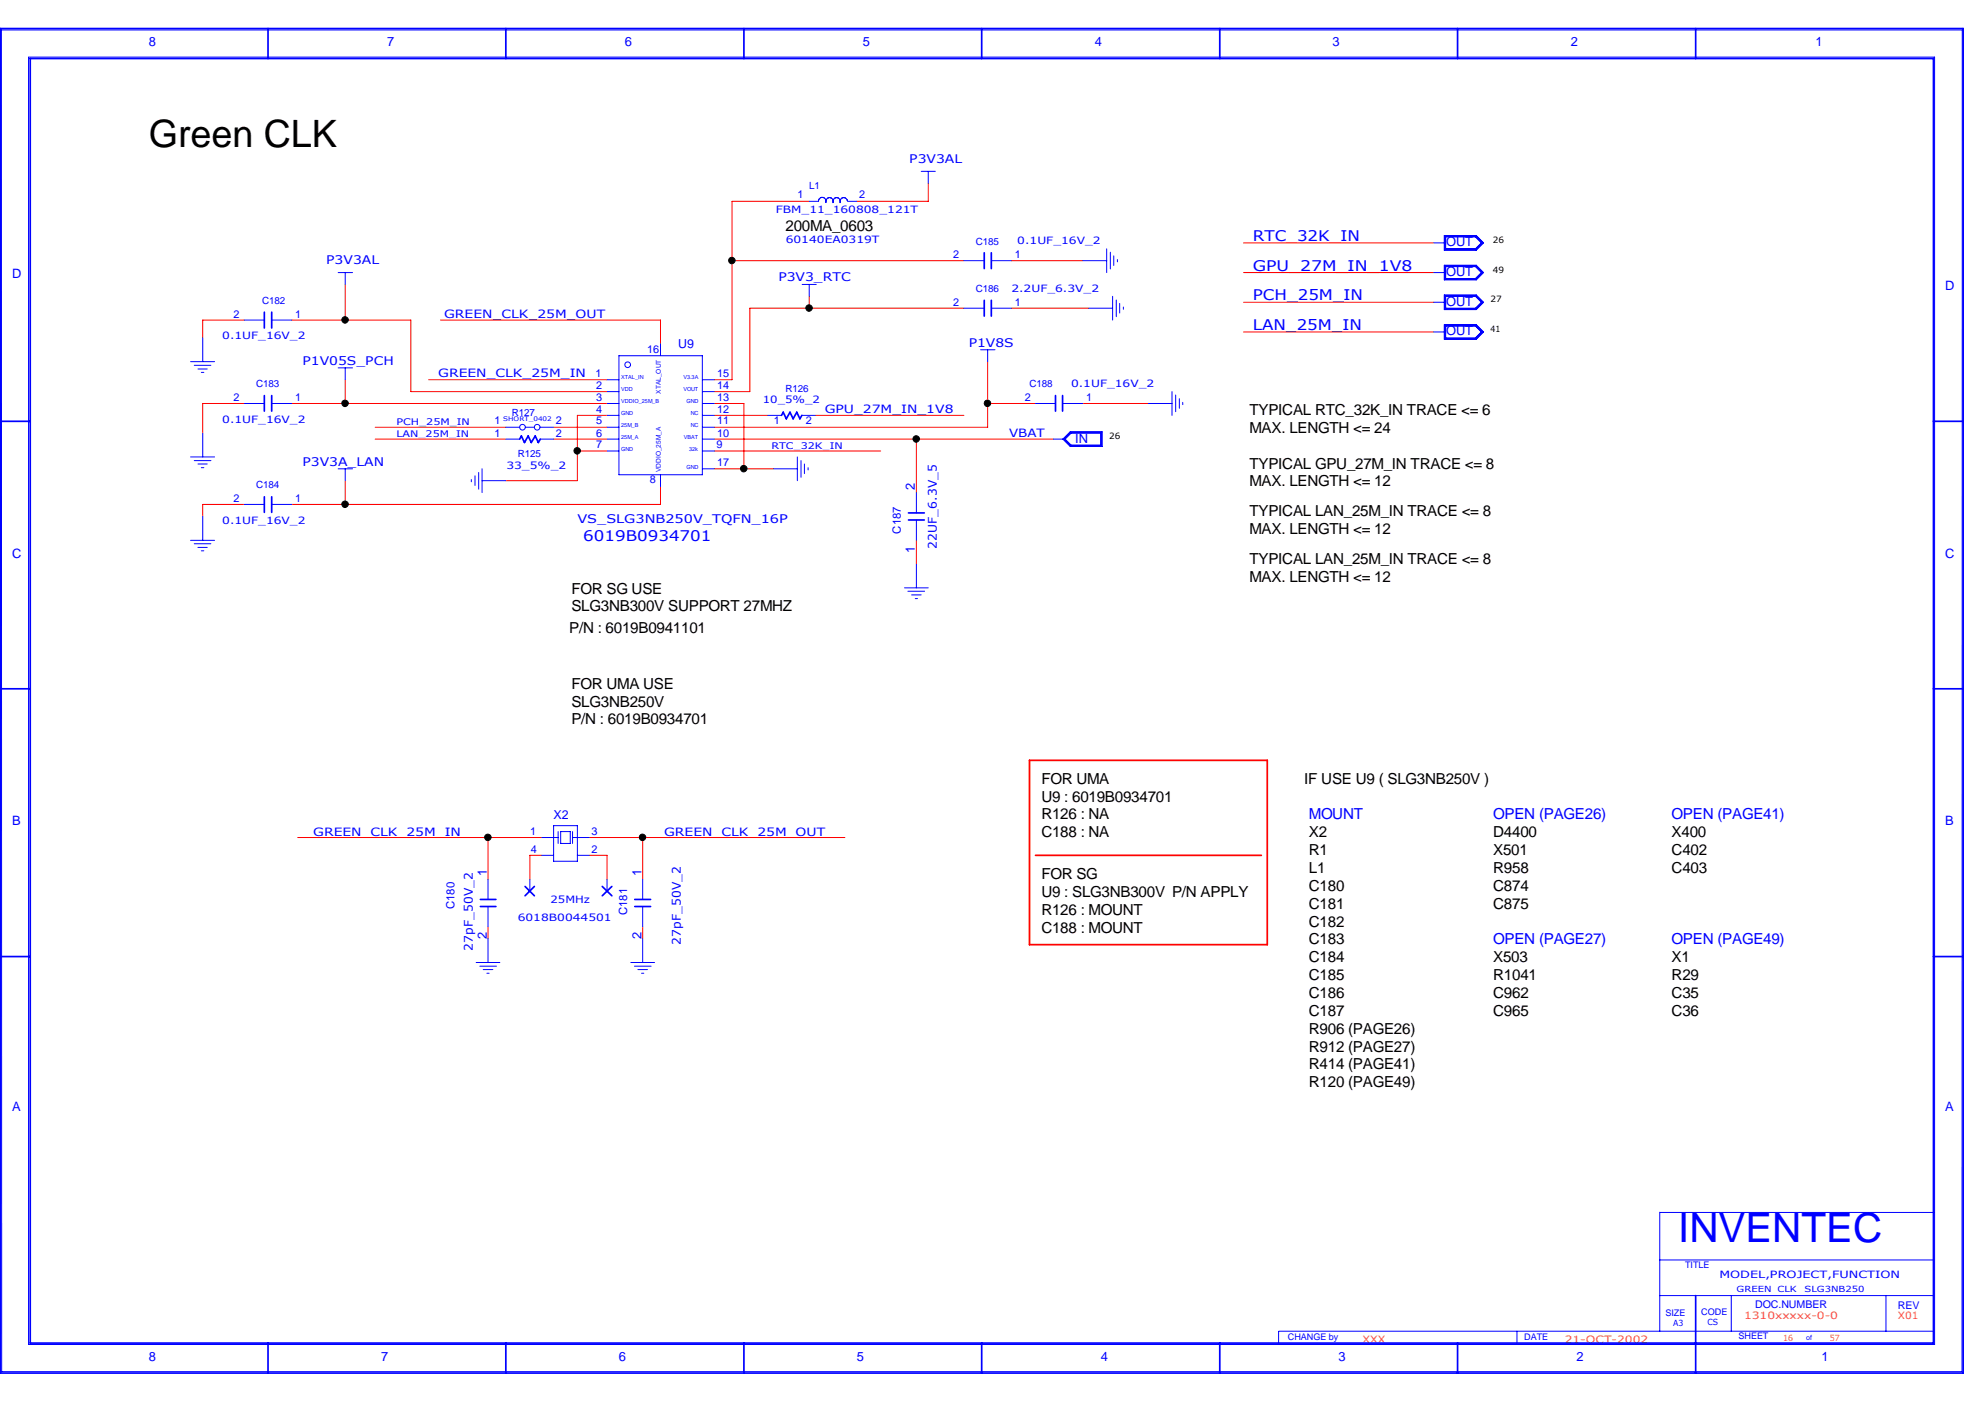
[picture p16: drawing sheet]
<svg xmlns="http://www.w3.org/2000/svg" width="297mm" height="210mm" viewBox="0 0 297 210" stroke-linecap="round" stroke-linejoin="round" font-family="sans-serif">
<defs><g id="words">
<text font-size="6.1" fill="#00f" x="251.2" y="186">INVENTEC</text>
<text font-size="5.6" x="22.3" y="22.1">Green CLK</text>
<g font-size="2.3">
<text x="117.6" y="34.5">200MA_0603</text>
<text x="187.1" y="62.1">TYPICAL RTC_32K_IN TRACE &lt;= 6</text>
<text x="187.1" y="64.8">MAX. LENGTH &lt;= 24</text>
<text x="187.1" y="70.1">TYPICAL GPU_27M_IN TRACE &lt;= 8</text>
<text x="187.1" y="77.3">TYPICAL LAN_25M_IN TRACE &lt;= 8</text>
<text x="187.1" y="72.8">MAX. LENGTH &lt;= 12</text>
<text x="187.1" y="80">MAX. LENGTH &lt;= 12</text>
<text x="85.6" y="88.9">FOR SG USE</text>
<text x="187.1" y="87.1">MAX. LENGTH &lt;= 12</text>
<text x="187.1" y="84.4">TYPICAL LAN_25M_IN TRACE &lt;= 8</text>
<text x="85.2" y="94.7">P/N : 6019B0941101</text>
<text x="85.6" y="91.5">SLG3NB300V SUPPORT 27MHZ</text>
<text x="85.6" y="105.8">SLG3NB250V</text>
<text x="85.6" y="103.1">FOR UMA USE</text>
<text x="85.6" y="108.5">P/N : 6019B0934701</text>
<text x="155.9" y="117.3">FOR UMA</text>
<text x="195.3" y="117.3">IF USE U9 ( SLG3NB250V )</text>
<text x="155.9" y="125.3">C188 : NA</text>
<text x="155.9" y="120">U9 : 6019B0934701</text>
<text x="155.9" y="122.7">R126 : NA</text>
<text x="196" y="125.3">X2</text>
<text x="223.6" y="125.3">D4400</text>
<text x="250.3" y="125.3">X400</text>
<text x="155.9" y="131.6">FOR SG</text>
<text x="196" y="128">R1</text>
<text x="196" y="130.7">L1</text>
<text x="223.6" y="130.7">R958</text>
<text x="223.6" y="128">X501</text>
<text x="250.3" y="130.7">C403</text>
<text x="250.3" y="128">C402</text>
<text x="155.9" y="134.3">U9 : SLG3NB300V P/N APPLY</text>
<text x="155.9" y="136.9">R126 : MOUNT</text>
<text x="196" y="136.1">C181</text>
<text x="196" y="133.4">C180</text>
<text x="223.6" y="136.1">C875</text>
<text x="223.6" y="133.4">C874</text>
<text x="155.9" y="139.6">C188 : MOUNT</text>
<text x="196" y="141.4">C183</text>
<text x="196" y="138.7">C182</text>
<text x="196" y="146.7">C185</text>
<text x="196" y="144.1">C184</text>
<text x="196" y="149.4">C186</text>
<text x="223.6" y="146.7">R1041</text>
<text x="223.6" y="149.4">C962</text>
<text x="223.6" y="144.1">X503</text>
<text x="250.3" y="146.7">R29</text>
<text x="250.3" y="144.1">X1</text>
<text x="250.3" y="149.4">C35</text>
<text x="196" y="152.1">C187</text>
<text x="196" y="154.8">R906 (PAGE26)</text>
<text x="223.6" y="152.1">C965</text>
<text x="250.3" y="152.1">C36</text>
<text x="196" y="160.1">R414 (PAGE41)</text>
<text x="196" y="157.4">R912 (PAGE27)</text>
<text x="196" y="162.8">R120 (PAGE49)</text>
</g>
<g font-size="2.3" fill="#00f">
<text x="196" y="122.7">MOUNT</text>
<text x="223.6" y="122.7">OPEN (PAGE26)</text>
<text x="250.3" y="122.7">OPEN (PAGE41)</text>
<text x="223.6" y="141.4">OPEN (PAGE27)</text>
<text x="250.3" y="141.4">OPEN (PAGE49)</text>
</g>
<g font-size="2.2" fill="#00f">
<text x="187.6" y="36">RTC_32K_IN</text>
<text x="187.6" y="40.5">GPU_27M_IN_1V8</text>
<text x="187.6" y="45">PCH_25M_IN</text>
<text x="187.6" y="49.4">LAN_25M_IN</text>
<text x="87.3" y="80.9">6019B0934701</text>
</g>
<g font-size="1.9" fill="#00f">
<text x="22.3" y="6.9">8</text>
<text x="58" y="6.9">7</text>
<text x="93.6" y="6.9">6</text>
<text x="129.2" y="6.9">5</text>
<text x="163.9" y="6.9">4</text>
<text x="199.5" y="6.9">3</text>
<text x="235.2" y="6.9">2</text>
<text x="271.8" y="6.9">1</text>
<text x="1.8" y="41.7">D</text>
<text x="216.5" y="36.8">OUT</text>
<text x="216.5" y="41.3">OUT</text>
<text x="216.5" y="45.8">OUT</text>
<text x="291.2" y="43.4">D</text>
<text x="101.6" y="52.1">U9</text>
<text x="216.5" y="50.2">OUT</text>
<text x="161" y="66.3">IN</text>
<text x="137" y="73.4" transform="rotate(-90 137 73.4)">2</text>
<text x="1.8" y="83.5">C</text>
<text x="137" y="82.8" transform="rotate(-90 137 82.8)">1</text>
<text x="291.2" y="83.5">C</text>
<text x="1.8" y="123.6">B</text>
<text x="82.9" y="122.7">X2</text>
<text x="291.2" y="123.6">B</text>
<text x="72.9" y="131.1" transform="rotate(-90 72.9 131.1)">1</text>
<text x="96.1" y="131.1" transform="rotate(-90 96.1 131.1)">1</text>
<text x="72.9" y="140.5" transform="rotate(-90 72.9 140.5)">2</text>
<text x="96.1" y="140.5" transform="rotate(-90 96.1 140.5)">2</text>
<text x="1.8" y="166.3">A</text>
<text x="291.2" y="166.3">A</text>
<text x="22.3" y="203.7">8</text>
<text x="57.1" y="203.7">7</text>
<text x="92.7" y="203.7">6</text>
<text x="128.3" y="203.7">5</text>
<text x="164.8" y="203.7">4</text>
<text x="200.4" y="203.7">3</text>
<text x="236" y="203.7">2</text>
<text x="272.7" y="203.7">1</text>
</g>
<g font-size="1.8" fill="#00f">
<text x="136.1" y="24.3">P3V3AL</text>
<text x="48.8" y="39.5">P3V3AL</text>
<text x="116.5" y="42.1">P3V3_RTC</text>
<text x="145" y="51.9">P1V8S</text>
<text x="45.3" y="54.6">P1V05S_PCH</text>
<text x="45.3" y="69.7">P3V3A_LAN</text>
<text x="86.4" y="78.3">VS_SLG3NB250V_TQFN_16P</text>
<text x="140.2" y="82.1" transform="rotate(-90 140.2 82.1)">22UF_6.3V_5</text>
<text x="70.8" y="142.3" transform="rotate(-90 70.8 142.3)">27pF_50V_2</text>
<text x="101.9" y="141.4" transform="rotate(-90 101.9 141.4)">27pF_50V_2</text>
</g>
<g font-size="1.7" fill="#00f">
<text x="66.5" y="47.6">GREEN_CLK_25M_OUT</text>
<text x="65.6" y="56.5">GREEN_CLK_25M_IN</text>
<text x="123.5" y="61.8">GPU_27M_IN_1V8</text>
<text x="151.1" y="65.4">VBAT</text>
<text x="134.9" y="79.9" transform="rotate(-90 134.9 79.9)">C187</text>
<text x="46.9" y="125.1">GREEN_CLK_25M_IN</text>
<text x="99.4" y="125.1">GREEN_CLK_25M_OUT</text>
<text x="68.1" y="136.1" transform="rotate(-90 68.1 136.1)">C180</text>
<text x="93.9" y="137" transform="rotate(-90 93.9 137)">C181</text>
</g>
<g font-size="1.6" fill="#00f">
<text x="119.4" y="29.7">1</text>
<text x="128.6" y="29.7">2</text>
<text x="142.7" y="38.6">2</text>
<text x="151.9" y="38.6">1</text>
<text x="35" y="47.5">2</text>
<text x="44.2" y="47.5">1</text>
<text x="142.7" y="45.8">2</text>
<text x="151.9" y="45.8">1</text>
<text x="96.9" y="52.9">16</text>
<text x="35" y="60">2</text>
<text x="44.2" y="60">1</text>
<text x="89.2" y="56.4">1</text>
<text x="89.3" y="60">3</text>
<text x="89.3" y="58.2">2</text>
<text x="107.4" y="56.4">15</text>
<text x="107.4" y="58.2">14</text>
<text x="107.4" y="60">13</text>
<text x="153.4" y="60">2</text>
<text x="162.6" y="60">1</text>
<text x="74" y="63.5">1</text>
<text x="74" y="65.4">1</text>
<text x="83.2" y="63.5">2</text>
<text x="83.2" y="65.4">2</text>
<text x="89.3" y="65.4">6</text>
<text x="89.3" y="63.5">5</text>
<text x="89.3" y="61.8">4</text>
<text x="107.4" y="61.8">12</text>
<text x="107.4" y="63.5">11</text>
<text x="107.4" y="65.4">10</text>
<text x="115.9" y="63.5">1</text>
<text x="120.6" y="63.5">2</text>
<text x="89.3" y="67.1">7</text>
<text x="107.3" y="67.1">9</text>
<text x="107.4" y="69.8">17</text>
<text x="35" y="75.1">2</text>
<text x="44.2" y="75.1">1</text>
<text x="97.3" y="72.3">8</text>
<text x="79.4" y="125">1</text>
<text x="88.6" y="125">3</text>
<text x="79.5" y="127.7">4</text>
<text x="88.6" y="127.7">2</text>
<text x="262.8" y="195.8">DOC.NUMBER</text>
<text x="284.1" y="195.9">REV</text>
</g>
<g font-size="1.5" fill="#00f">
<text x="121.2" y="28.4">L1</text>
<text x="116.2" y="31.9">FBM_11_160808_121T</text>
<text x="117.6" y="36.4">60140EA0319T</text>
<text x="146.1" y="36.6">C185</text>
<text x="152.3" y="36.6">0.1UF_16V_2</text>
<text x="39.2" y="45.5">C182</text>
<text x="146.1" y="43.7">C186</text>
<text x="151.4" y="43.7">2.2UF_6.3V_2</text>
<text x="33.3" y="50.8">0.1UF_16V_2</text>
<text x="38.4" y="58">C183</text>
<text x="117.6" y="58.7">R126</text>
<text x="154.1" y="58">C188</text>
<text x="160.4" y="58">0.1UF_16V_2</text>
<text x="33.3" y="63.3">0.1UF_16V_2</text>
<text x="76.6" y="62.2">R127</text>
<text x="114.2" y="60.4">10_5%_2</text>
<text x="75.8" y="70.2">33_5%_2</text>
<text x="77.5" y="68.5">R125</text>
<text x="38.4" y="73.1">C184</text>
<text x="33.3" y="78.4">0.1UF_16V_2</text>
<text x="77.5" y="137.9">6018B0044501</text>
<text x="82.4" y="135.2">25MHz</text>
<text x="257.4" y="191.3">MODEL,PROJECT,FUNCTION</text>
</g>
<g font-size="1.5" fill="#ff8c00">
<text x="261.1" y="197.5">1310xxxxx-0-0</text>
<text x="284.1" y="197.5">X01</text>
<text x="204" y="201.1">XXX</text>
<text x="234.3" y="201.1">21-OCT-2002</text>
</g>
<g font-size="1.4" fill="#00f">
<text x="59.3" y="63.6">PCH_25M_IN</text>
<text x="59.3" y="65.4">LAN_25M_IN</text>
<text x="115.5" y="67.2">RTC_32K_IN</text>
<text x="252.3" y="189.9">TITLE</text>
<text x="249.3" y="197">SIZE</text>
<text x="254.7" y="196.8">CODE</text>
<text x="192.8" y="200.6">CHANGE by</text>
<text x="228.2" y="200.6">DATE</text>
<text x="260.3" y="200.4">SHEET</text>
</g>
<g font-size="1.3">
<text x="223.5" y="40.8">49</text>
<text x="223.5" y="36.4">26</text>
<text x="223.2" y="45.3">27</text>
<text x="223.2" y="49.7">41</text>
<text x="166.1" y="65.7">26</text>
</g>
<g font-size="1.3" fill="#00f">
<text x="260" y="193.4">GREEN CLK</text>
<text x="270.2" y="193.4">SLG3NB250</text>
<text x="250.5" y="198.5">A3</text>
<text x="255.6" y="198.4">CS</text>
</g>
<g font-size="1.3" fill="#ff8c00">
<text x="267" y="200.7">16</text>
<text x="274" y="200.7">57</text>
</g>
<text font-size="1.1" fill="#00f" x="270.4" y="200.6">of</text>
<g font-size="1" fill="#00f">
<text x="98.9" y="59" transform="rotate(-90 98.9 59)">XTAL_OUT</text>
<text x="98.9" y="70.7" transform="rotate(-90 98.9 70.7)">VDDIO_25M_A</text>
</g>
<text font-size=".9" fill="#00f" x="75.4" y="63.1">SHORT_0402</text>
<g font-size=".8" fill="#00f">
<text x="93" y="56.8">XTAL_IN</text>
<text x="93" y="58.6">VDD</text>
<text x="102.3" y="58.6">VOUT</text>
<text x="102.3" y="56.8">V3.3A</text>
<text x="93" y="60.4">VDDIO_25M_B</text>
<text x="93" y="62.1">GND</text>
<text x="93" y="63.9">25M_B</text>
<text x="93" y="65.7">25M_A</text>
<text x="102.4" y="65.7">VBAT</text>
<text x="102.8" y="60.4">GND</text>
<text x="103.4" y="63.9">NC</text>
<text x="103.4" y="62.1">NC</text>
<text x="93" y="67.5">GND</text>
<text x="102.8" y="70.1">GND</text>
<text x="103.2" y="67.5">32k</text>
</g>
</g></defs>
<path d="M154.1 113.8h35.6v27.6h-35.6zM155 128.1h33.8" fill="none" stroke="#f00" stroke-width=".25"/>
<g fill="none" stroke="#f00" stroke-width=".15">
<path d="M109.6 39h34.7M121.2 30.1h-11.6v26.8h-2.7M139 27.4v2.7h-10.7M151.4 39h10.7M186.2 36.4h28.5M36.6 47.9h-6.3v2.7M43.7 47.9h17.8v10.7h29.4M51.7 42.6v5.3M51.7 56.9v3.5M64.2 56.9h26.7M66 47.9h32.9v3.6M121.2 44.4v1.7"/>
<path d="M144.3 46.1h-32v12.5h-5.4M147.9 54.1v9.9h-41M151.4 46.1h11.6M186.2 49.7h28.5M186.2 45.3h28.5M186.2 40.8h28.5M36.6 60.4h-6.3v4.5M36.6 75.5h-6.3v1.8M43.7 60.4h47.2M51.7 72v3.5M56.2 65.7h19.5M56.2 64h19.5"/>
<path d="M82.9 65.7h8M82.9 64h8M86.4 67.5h4.5M90.9 62.2h-4.5v9.8h-10.7M98.9 72.9v2.6h-55.2M106.9 65.7h50.8M106.9 67.5h25M106.9 62.2h8M106.9 60.4h4.5v9.8M106.9 70.2h8.9M122 62.2h22.3M137.2 65.7v8"/>
<path d="M147.9 60.4h7.1M162.1 60.4h9.8M137.2 80.9v3.6M44.6 125.4h36.5M73.1 125.4v6.3M73.1 138.8v1.7M81.1 128.1h-1.8v3.6M88.2 125.4h38.3M88.2 128.1h2.7v3.6M96.2 125.4v6.3M96.2 138.8v1.7"/>
</g>
<g fill="none" stroke="#00f" stroke-width=".15">
<path d="M.2 4.4l.1 201M.3 4.5h293.4M4.3 8.6v192.7M4.3 8.6h285.3v192.7h-285.3M293.8 4.5l-.1 200.9h-293.4M122.6 30.1h-1.4M122.7 29.7l-.1 .4M123.1 29.5l-.3 .2M123.1 29.5l.4 .2M123.5 29.8l.2 .3M123.7 30.2l-.1 .1M123.7 30.1v.2"/>
<path d="M123.8 29.8l-.1 .2M124.2 29.6l-.3 .1M124.2 29.6l.4 .2M124.6 29.8l.2 .3M124.7 30.1l.1 .2M124.8 30.2l-.1 .2M124.9 29.8l-.2 .3M125.3 29.6l-.4 .1M125.3 29.6l.3 .2M125.7 29.8l.1 .3M125.8 30.1v.2M125.8 30.2v.2"/>
<path d="M125.9 29.8l-.1 .3M126.3 29.6l-.3 .1M126.4 29.6l.3 .2M126.7 29.8l.2 .3M126.9 30.1h1.4M137.9 25.7h2.1M139 25.7v1.7M144.3 39h3.1M148.4 39h3M162.1 39h3.6M165.7 37.3v3.5M166.2 37.8v2.5"/>
<path d="M166.7 38.3v1.5M167.3 38.9v.3M214.7 36.4h1.7M216.2 39.7h4.8l1.1 1.1-1.1 1.1h-4.8zM216.2 35.3h4.8l1.1 1.1-1.1 1.1h-4.8zM216.3 39.8h4.7l1 1-1 1h-4.7zM216.3 35.3h4.7l1 1.1-1 1h-4.7zM216.4 39.8h4.5l1 1-1 1h-4.5zM216.4 35.4h4.5l1 1-1 .9h-4.5zM216.4 39.9h4.5l.9 .9-.9 .9h-4.5zM216.4 35.5h4.5l.9 .9-.9 .9h-4.5zM28.5 54.1h3.6"/>
<path d="M29.1 54.7h2.5M29.6 55.2h1.4M30.1 55.8h.4M30.3 50.6v3.5M36.6 47.9h3M40.7 47.9h3M50.6 55.1h2.2M50.6 40.8h2.2M51.7 40.8v1.8M51.7 55.1v1.8M90.9 56.9h1.8M90.9 58.6h1.8"/>
<path d="M92.7 53.3h12.5v17.8h-12.5zM98.9 51.5v1.8M105.2 56.9h1.7M105.2 58.6h1.7M120.1 42.6h2.1M121.2 42.6v1.8M144.3 46.1h3.1M146.8 52.4h2.2M147.9 52.4v1.7M148.4 46.1h3M163 46.1h3.6M166.6 44.4v3.5"/>
<path d="M167.1 44.9v2.5M167.6 45.4v1.5M168.2 46v.3M175.5 58.6v3.6M176 59.1v2.5M176.6 59.7v1.4M214.7 40.8h1.7M214.7 45.3h1.7M214.7 49.7h1.7M216.2 44.2h4.8l1.1 1.1-1.1 1.1h-4.8zM216.2 48.6h4.8l1.1 1.1-1.1 1.1h-4.8zM216.3 44.2h4.7l1 1.1-1 1h-4.7z"/>
<path d="M216.3 48.7h4.7l1 1-1 1.1h-4.7zM216.4 44.3h4.5l1 1-1 .9h-4.5zM216.4 48.8h4.5l1 .9-1 1h-4.5zM216.4 44.4h4.5l.9 .9-.9 .8h-4.5zM216.4 48.8h4.5l.9 .9-.9 .9h-4.5zM28.5 68.4h3.6M29.1 69h2.5M29.6 69.5h1.4M30.1 70h.4M30.3 64.9v3.5M30.3 77.3v3.6M36.6 75.5h3"/>
<path d="M36.6 60.4h3M40.7 75.5h3M40.7 60.4h3M50.6 70.2h2.2M51.7 70.2v1.8M70.6 71.8v.3M71.1 71.2v1.5M71.7 70.7v2.5M72.2 70.2v3.5M72.2 72h3.5M75.7 65.7h2.1M75.7 64h2.1"/>
<path d="M78.7 64h1.3M80.9 65.7h2M80.9 64h2M90.9 60.4h1.8M90.9 65.7h1.8M90.9 62.2h1.8M90.9 64h1.8M90.9 67.5h1.8M98.9 71.1v1.8M105.2 70.2h1.7M105.2 60.4h1.7M105.2 65.7h1.7"/>
<path d="M105.2 62.2h1.7M105.2 64h1.7M105.2 67.5h1.7M114.9 62.2h2.1M115.8 70.2h3.6M119.4 68.4v3.6M119.9 69v2.5M120.1 62.2h1.9M120.4 69.5v1.4M121 70v.4M137.2 73.7v3.1M137.2 77.9v3"/>
<path d="M155 60.4h3M157.7 65.7h1.8M159.1 60.4h3M159.3 65.7l1-1h4.6v2.1h-4.6zM160.2 64.6h4.8v2.2h-4.8l-1.1-1.1zM160.3 64.8h4.6v1.9h-4.6l-1-1zM160.4 64.9h4.4v1.7h-4.4l-.9-.9zM171.9 60.4h3.6M177.1 60.2v.4M28.5 80.9h3.6M29.1 81.4h2.5M29.6 82h1.4"/>
<path d="M30.1 82.5h.4M135.4 88h3.6M135.9 88.5h2.5M136.5 89.1h1.4M137 89.6h.4M137.2 84.5v3.5M73.1 131.7v3M73.1 135.7v3.1M79.3 131.7v1.7M81.1 128.1h1.8M81.1 125.4h2.5M82.9 123.6h3.5v5.3h-3.5z"/>
<path d="M83.6 124.5v1.8M83.9 124.5h1.5v1.8h-1.5zM85.7 124.5v1.8M85.7 125.4h2.5M86.4 128.1h1.8M90.9 131.7v1.7M96.2 131.7v3M96.2 135.7v3.1M71.3 144.1h3.5M71.8 144.7h2.5M72.3 145.2h1.5M72.9 145.7h.3"/>
<path d="M73.1 140.5v3.6M94.4 144.1h3.6M95 144.7h2.5M95.5 145.2h1.4M96.1 145.7h.3M96.2 140.5v3.6M191.4 199.3v1.8M191.5 199.3h98M227.1 199.3v1.8M248.5 181.5v17.8M248.5 194h41M248.5 188.6h41"/>
<path d="M248.6 181.5h41M259.2 194v5.3M282.4 194v5.3"/>
<circle cx="94" cy="54.6" r=".43"/>
<circle cx="78.2" cy="64" r=".43"/>
<circle cx="80.4" cy="64" r=".43"/>
</g>
<g fill="none" stroke="#00f" stroke-width=".25">
<path d="M0 4.3h293.9v201.3h-293.9zM40.1 4.3v4.5M75.7 4.3v4.5M111.4 4.3v4.5M147 4.3v4.5M182.6 4.3v4.5M218.2 4.3v4.5M253.9 4.3v4.5M289.5 8.8h-285v192.3h285M289.5 8.7v192.4M147.4 37.8v2.4M148.4 37.8v2.4"/>
<path d="M39.6 46.7v2.4M39.6 59.2v2.4M40.7 46.7v2.4M40.7 59.2v2.4M147.4 45v2.3M148.4 45v2.3M158 59.2v2.4M159.1 59.2v2.4M0 63.1h4.5M39.6 74.4v2.3M40.7 74.4v2.3M77.8 65.7l.3-.4 .4 1 .6-1 .4 1 .6-1 .5 1 .3-.6"/>
<path d="M117 62.2l.3-.5 .4 1 .6-1 .4 1 .6-1 .5 1 .3-.5M136 77.9h2.4M136 76.8h2.4M289.5 63.1h4.4M0 103.1h4.5M289.5 103.1h4.4M71.9 134.7h2.3M71.9 135.7h2.3M78.6 132.7l1.4 1.4M80 132.7l-1.4 1.4M90.2 132.7l1.4 1.4M91.6 132.7l-1.4 1.4"/>
<path d="M95 134.7h2.4M95 135.7h2.4M0 143.2h4.5M289.5 143.2h4.4M253.9 194v11.6M40.1 201.1v4.5M75.7 201.1v4.5M111.4 201.1v4.5M147 201.1v4.5M182.6 201.1v4.5M218.2 201.1v4.5"/>
</g>
<g fill="#000">
<circle cx="109.6" cy="39" r=".49"/>
<circle cx="51.7" cy="47.9" r=".49"/>
<circle cx="121.1" cy="46.1" r=".49"/>
<circle cx="51.7" cy="60.4" r=".49"/>
<circle cx="51.7" cy="75.5" r=".49"/>
<circle cx="86.4" cy="67.5" r=".49"/>
<circle cx="111.4" cy="70.2" r=".49"/>
<circle cx="137.2" cy="65.7" r=".49"/>
<circle cx="147.8" cy="60.4" r=".49"/>
<circle cx="73" cy="125.4" r=".49"/>
<circle cx="96.2" cy="125.4" r=".49"/>
</g>
<g fill="none" stroke="#000" stroke-width=".15">
<circle cx="109.6" cy="39" r=".49"/>
<circle cx="51.7" cy="47.9" r=".49"/>
<circle cx="121.1" cy="46.1" r=".49"/>
<circle cx="51.7" cy="60.4" r=".49"/>
<circle cx="51.7" cy="75.5" r=".49"/>
<circle cx="86.4" cy="67.5" r=".49"/>
<circle cx="111.4" cy="70.2" r=".49"/>
<circle cx="137.2" cy="65.7" r=".49"/>
<circle cx="147.8" cy="60.4" r=".49"/>
<circle cx="73" cy="125.4" r=".49"/>
<circle cx="96.2" cy="125.4" r=".49"/>
</g>
<use href="#words"/>
</svg>
